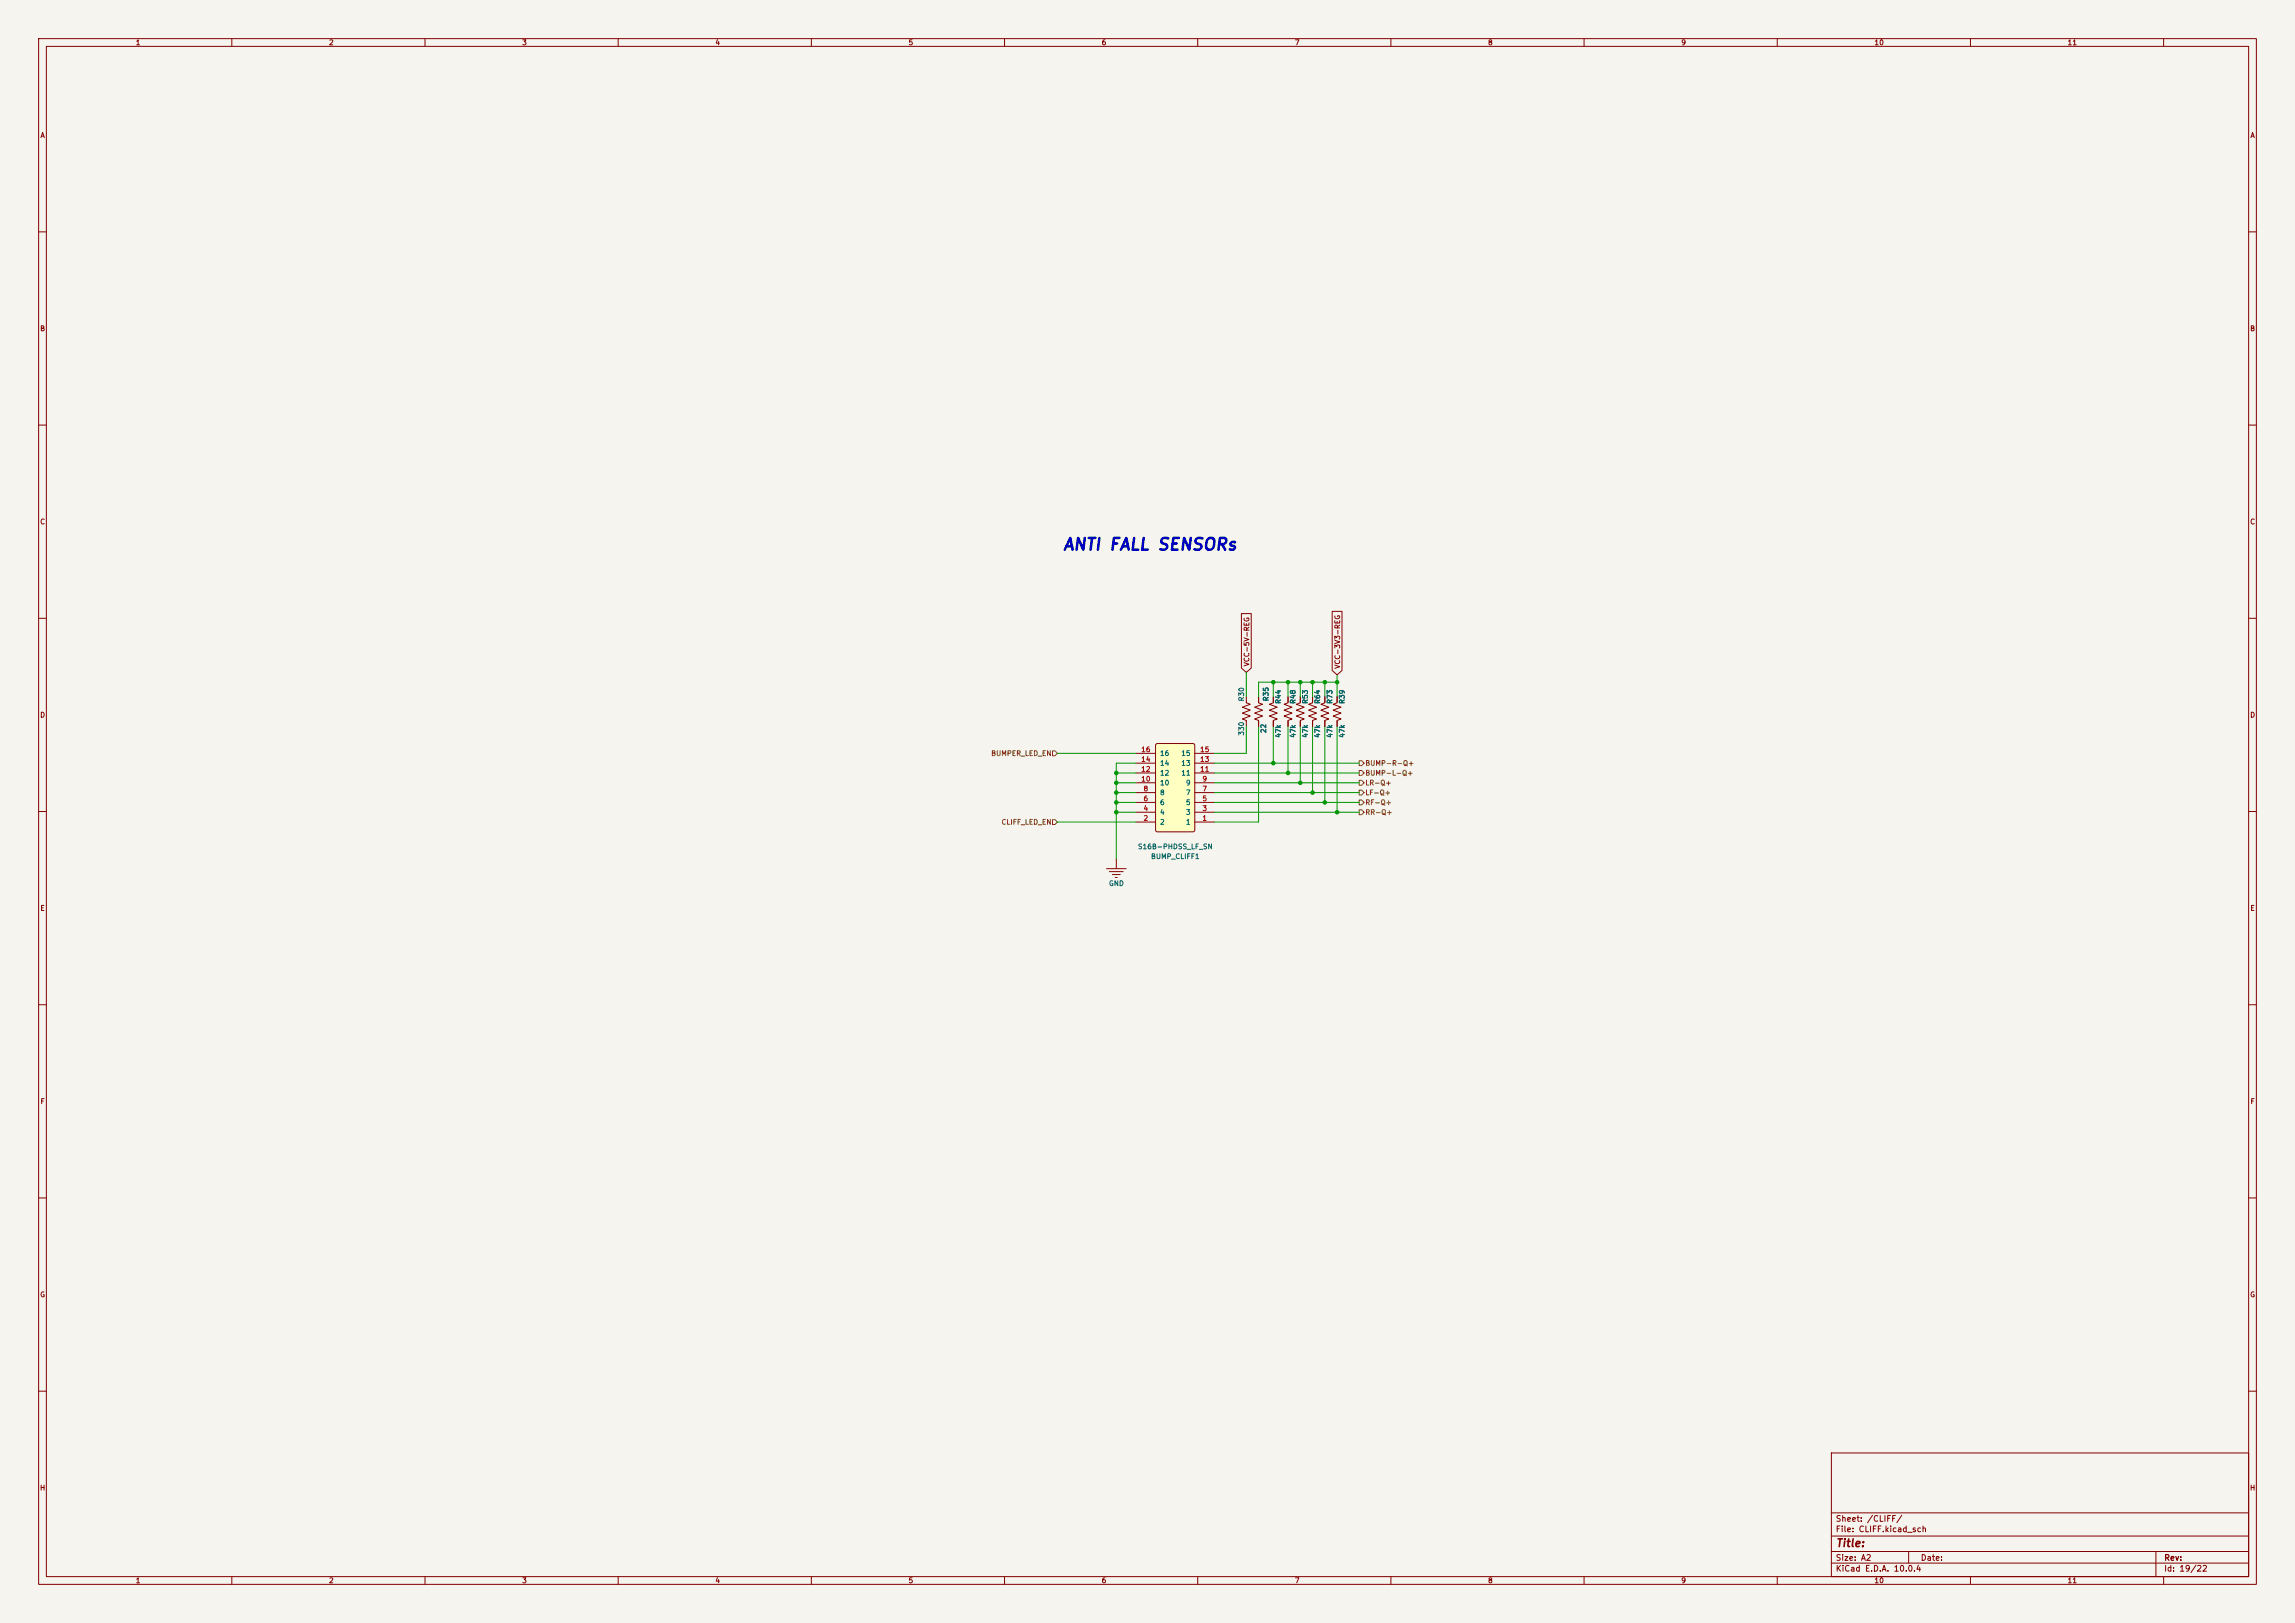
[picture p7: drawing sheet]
<svg xmlns="http://www.w3.org/2000/svg" width="594mm" height="420mm" viewBox="0 0 594 420" stroke-linecap="round" stroke-linejoin="round" font-family="sans-serif">
<defs><g id="words">
<text font-size="3.1" fill="#0000c2" x="274.9" y="143.2">ANTI FALL SENSORs</text>
<text font-size="2" fill="#840000" x="475" y="400.8">Title:</text>
<g font-size="1.5" fill="#840000">
<text x="475" y="394.1">Sheet: /CLIFF/</text>
<text x="475" y="396.8">File: CLIFF.kicad_sch</text>
<text x="475" y="407">KiCad E.D.A. 10.0.4</text>
<text x="475" y="404.2">Size: A2</text>
<text x="497" y="404.2">Date:</text>
<text x="560" y="404.2">Rev:</text>
<text x="560" y="407">Id: 19/22</text>
</g>
<g font-size="1.3" fill="#840000">
<text x="35" y="12">1</text>
<text x="85" y="12">2</text>
<text x="135" y="12">3</text>
<text x="185" y="12">4</text>
<text x="235" y="12">5</text>
<text x="285" y="12">6</text>
<text x="335" y="12">7</text>
<text x="385" y="12">8</text>
<text x="435" y="12">9</text>
<text x="485" y="12">10</text>
<text x="535" y="12">11</text>
<text x="10.3" y="36">A</text>
<text x="582.3" y="36">A</text>
<text x="10.3" y="86">B</text>
<text x="582.3" y="86">B</text>
<text x="10.3" y="136">C</text>
<text x="582.3" y="136">C</text>
<text x="323.6" y="172.6" transform="rotate(-90 323.6 172.6)">VCC-5V-REG</text>
<text x="347.1" y="173.2" transform="rotate(-90 347.1 173.2)">VCC-3V3-REG</text>
<text x="10.3" y="186">D</text>
<text x="582.3" y="186">D</text>
<text x="10.3" y="236">E</text>
<text x="582.3" y="236">E</text>
<text x="10.3" y="286">F</text>
<text x="582.3" y="286">F</text>
<text x="10.3" y="336">G</text>
<text x="582.3" y="336">G</text>
<text x="10.2" y="386">H</text>
<text x="582.2" y="386">H</text>
<text x="35" y="410">1</text>
<text x="85" y="410">2</text>
<text x="135" y="410">3</text>
<text x="185" y="410">4</text>
<text x="235" y="410">5</text>
<text x="285" y="410">6</text>
<text x="335" y="410">7</text>
<text x="385" y="410">8</text>
<text x="435" y="410">9</text>
<text x="485" y="410">10</text>
<text x="535" y="410">11</text>
</g>
<g font-size="1.3" fill="#006464">
<text x="322.3" y="181.7" transform="rotate(-90 322.3 181.7)">R30</text>
<text x="328.6" y="181.6" transform="rotate(-90 328.6 181.6)">R35</text>
<text x="331.8" y="182.3" transform="rotate(-90 331.8 182.3)">R44</text>
<text x="335.6" y="182.3" transform="rotate(-90 335.6 182.3)">R48</text>
<text x="338.8" y="182.3" transform="rotate(-90 338.8 182.3)">R53</text>
<text x="342" y="182.3" transform="rotate(-90 342 182.3)">R64</text>
<text x="345.1" y="182.3" transform="rotate(-90 345.1 182.3)">R73</text>
<text x="348.3" y="182.3" transform="rotate(-90 348.3 182.3)">R39</text>
<text x="322.3" y="190.5" transform="rotate(-90 322.3 190.5)">330</text>
<text x="328" y="189.9" transform="rotate(-90 328 189.9)">22</text>
<text x="331.8" y="191.1" transform="rotate(-90 331.8 191.1)">47k</text>
<text x="335.6" y="191.1" transform="rotate(-90 335.6 191.1)">47k</text>
<text x="338.8" y="191.1" transform="rotate(-90 338.8 191.1)">47k</text>
<text x="342" y="191.1" transform="rotate(-90 342 191.1)">47k</text>
<text x="345.1" y="191.1" transform="rotate(-90 345.1 191.1)">47k</text>
<text x="348.3" y="191.1" transform="rotate(-90 348.3 191.1)">47k</text>
<text x="300.1" y="195.9">16</text>
<text x="305.6" y="195.9">15</text>
<text x="300.1" y="203.5">10</text>
<text x="300.1" y="201">12</text>
<text x="300.1" y="198.5">14</text>
<text x="305.6" y="201">11</text>
<text x="305.6" y="198.5">13</text>
<text x="306.8" y="203.5">9</text>
<text x="300.1" y="208.6">6</text>
<text x="300.1" y="206.1">8</text>
<text x="306.8" y="208.6">5</text>
<text x="306.8" y="206.1">7</text>
<text x="300.1" y="213.7">2</text>
<text x="300.1" y="211.2">4</text>
<text x="306.8" y="213.7">1</text>
<text x="306.8" y="211.2">3</text>
<text x="294.4" y="220">S16B-PHDSS_LF_SN</text>
<text x="297.8" y="222.6">BUMP_CLIFF1</text>
<text x="286.9" y="229.6">GND</text>
</g>
<g font-size="1.3" fill="#725600">
<text x="256.4" y="195.9">BUMPER_LED_EN</text>
<text x="353.3" y="203.5">LR-Q+</text>
<text x="353.3" y="198.5">BUMP-R-Q+</text>
<text x="353.3" y="201">BUMP-L-Q+</text>
<text x="353.3" y="208.6">RF-Q+</text>
<text x="353.3" y="206.1">LF-Q+</text>
<text x="259.1" y="213.7">CLIFF_LED_EN</text>
<text x="353.3" y="211.2">RR-Q+</text>
</g>
<g font-size="1.3" fill="#a90000">
<text x="295.2" y="197.5">14</text>
<text x="295.2" y="194.9">16</text>
<text x="310.5" y="197.5">13</text>
<text x="310.5" y="194.9">15</text>
<text x="295.2" y="202.5">10</text>
<text x="295.2" y="200">12</text>
<text x="310.5" y="200">11</text>
<text x="311.1" y="202.5">9</text>
<text x="295.8" y="207.6">6</text>
<text x="295.8" y="205.1">8</text>
<text x="311.1" y="207.6">5</text>
<text x="311.1" y="205.1">7</text>
<text x="295.8" y="212.7">2</text>
<text x="295.8" y="210.2">4</text>
<text x="311.1" y="212.7">1</text>
<text x="311.1" y="210.2">3</text>
</g>
</g></defs>
<path d="M0 0h594v420h-594z" fill="#f5f4ef" stroke="#f5f4ef" stroke-width=".26"/>
<g fill="none" stroke="#840000" stroke-width=".26">
<path d="M10 10h574v400h-574zM12 12h570v396h-570zM60 10v2M110 10v2M160 10v2M210 10v2M260 10v2M310 10v2M360 10v2M410 10v2M460 10v2M510 10v2"/>
<path d="M560 10v2M10 60h2M582 60h2M10 110h2M582 110h2M10 160h2M582 160h2M322.6 180.3v1.6l1 .3-2 .8 2 .8-2 .7 2 .8-2 .8 1 .3v1.6M325.8 180.3v1.6l1 .3-2.1 .8 2.1 .8-2.1 .7 2.1 .8-2.1 .8 1.1 .3v1.6M10 210h2M582 210h2M286.4 224.8h5.1"/>
<path d="M287.1 225.6h3.6M287.9 226.3h2M288.7 227.1h.5M288.9 222.3v2.5M10 260h2M582 260h2M10 310h2M582 310h2M10 360h2M474 376h108v32h-108zM582 360h2M474 397.5h108"/>
<path d="M474 391.5h108M60 408v2M110 408v2M160 408v2M210 408v2M260 408v2M310 408v2M360 408v2M410 408v2M460 408v2M474 404.5h108M474 401.5h108"/>
<path d="M494 401.5v3M510 408v2M558 401.5v6.5M560 408v2"/>
</g>
<path d="M299.2 192.6l.4-.2h9.1l.5 .3v22.1l-.3 .4-9.3 .1-.5-.3v-22.1z" fill="#ffffc2"/>
<g fill="none" stroke="#840000" stroke-width=".26">
<path d="M321.3 158.8h2.6v14.1l-1.3 1.1-1.3-1.1zM344.8 158.2h2.5v15.3l-1.2 1.1-1.3-1.1zM294 197.5h5.1M294 194.9h5.1M299.2 192.6l.4-.2h9.1l.5 .3v22.1l-.3 .4-9.3 .1-.5-.3v-22.1zM309.2 197.5h5.1M309.2 194.9h5.1M325.8 180.3v1.3M325.8 186.7v1.3M329.6 180.3v1.6l-1.1 .3 2.1 .8-2.1 .8 2.1 .7-2.1 .8 2.1 .8-1 .3v1.6M333.4 180.3v1.6l-1 .3 2 .8-2 .8 2 .7-2 .8 2 .8-1 .3v1.6M336.5 180.3v1.6l-1 .3 2.1 .8-2.1 .8 2.1 .7-2.1 .8 2.1 .8-1.1 .3v1.6"/>
<path d="M339.7 180.3v1.6l-1 .3 2 .8-2 .8 2 .7-2 .8 2 .8-1 .3v1.6M342.9 180.3v1.6l-1 .3 2 .8-2 .8 2 .7-2 .8 2 .8-1 .3v1.6M346.1 180.3v1.6l-1 .3 2 .8-2 .8 2 .7-2 .8 2 .8-1 .3v1.6M294 212.7h5.1M294 210.2h5.1M294 207.6h5.1M294 205.1h5.1M294 202.6h5.1M294 200h5.1M309.2 212.7h5.1M309.2 210.2h5.1M309.2 207.6h5.1"/>
<path d="M309.2 205.1h5.1M309.2 202.6h5.1M309.2 200h5.1"/>
</g>
<path d="M272.4 194.3h.6l.7 .6-.7 .7h-.6zM351.8 196.9h.6l.7 .6-.7 .6h-.6zM351.8 199.4h.6l.7 .6-.7 .7h-.6zM272.4 212.1h.6l.7 .6-.7 .7h-.6zM351.8 207h.6l.7 .6-.7 .7h-.6zM351.8 209.6h.6l.7 .6-.7 .6h-.6zM351.8 204.5h.6l.7 .6-.7 .6h-.6zM351.8 201.9h.6l.7 .7-.7 .6h-.6z" fill="none" stroke="#725600" stroke-width=".26"/>
<g fill="none" stroke="#009600" stroke-width=".26">
<path d="M322.6 174v6.3M329.6 176.5v3.8M333.4 176.5v3.8M336.5 176.5v3.8M339.7 176.5v3.8M342.9 176.5v3.8M346.1 176.5h-20.3v3.8M346.1 174.6v5.7M273.7 194.9h20.3M294 197.5h-5.1v24.8M314.3 197.5h37.5M322.6 188v6.9h-8.3"/>
<path d="M325.8 188v24.7h-11.5M329.6 188v9.5M333.4 188v12M336.5 188v14.6M339.7 188v17.1M342.9 188v19.6M346.1 188v22.2M273.7 212.7h20.3M288.9 205.1h5.1M288.9 202.6h5.1M288.9 207.6h5.1M288.9 210.2h5.1"/>
<path d="M288.9 200h5.1M314.3 205.1h37.5M314.3 202.6h37.5M314.3 207.6h37.5M314.3 210.2h37.5M314.3 200h37.5"/>
</g>
<g fill="#009600" stroke="#009600" stroke-width=".26">
<circle cx="342.9" cy="176.5" r=".46"/>
<circle cx="333.4" cy="176.5" r=".46"/>
<circle cx="336.5" cy="176.5" r=".46"/>
<circle cx="329.6" cy="176.5" r=".46"/>
<circle cx="339.7" cy="176.5" r=".46"/>
<circle cx="346.1" cy="176.5" r=".46"/>
<circle cx="288.9" cy="205.1" r=".46"/>
<circle cx="288.9" cy="207.6" r=".46"/>
<circle cx="288.9" cy="210.2" r=".46"/>
<circle cx="329.6" cy="197.5" r=".46"/>
<circle cx="288.9" cy="200" r=".46"/>
<circle cx="288.9" cy="202.6" r=".46"/>
<circle cx="333.4" cy="200" r=".46"/>
<circle cx="339.7" cy="205.1" r=".46"/>
<circle cx="342.9" cy="207.6" r=".46"/>
<circle cx="336.5" cy="202.6" r=".46"/>
<circle cx="346.1" cy="210.2" r=".46"/>
</g>
<use href="#words"/>
</svg>
